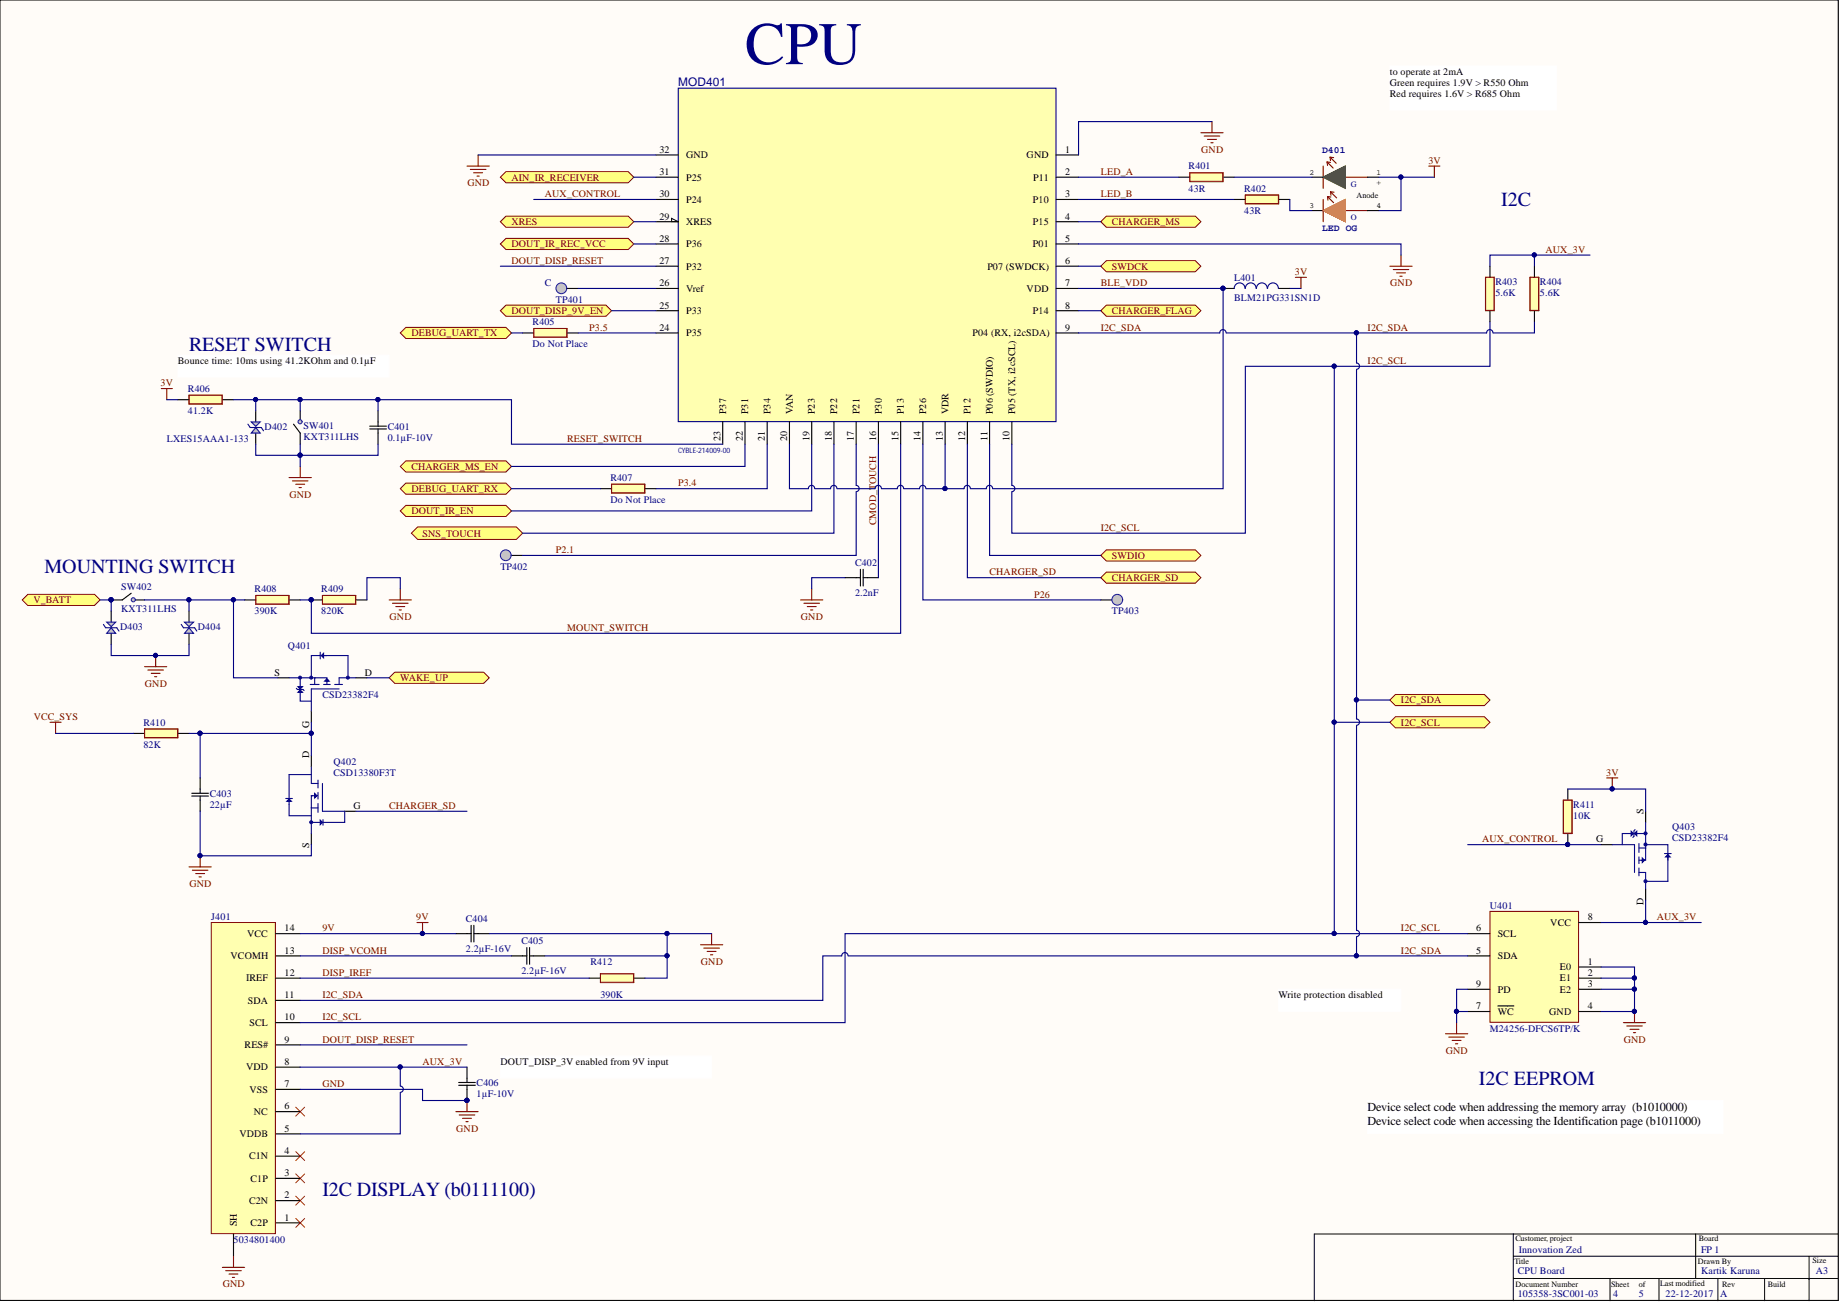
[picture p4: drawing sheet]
<svg xmlns="http://www.w3.org/2000/svg" width="420mm" height="297mm" viewBox="0 0 420 297" stroke-linecap="round" stroke-linejoin="round" font-family="sans-serif">
<defs><g id="words">
<text font-size="13.8" fill="#000080" x="170" y="14.6">CPU</text>
<g font-size="4.6" fill="#000080">
<text x="342.5" y="47">I2C</text>
<text x="43.1" y="80">RESET SWITCH</text>
<text x="10.1" y="130.8">MOUNTING SWITCH</text>
<text x="337.4" y="247.5">I2C EEPROM</text>
<text x="73.6" y="272.9">I2C DISPLAY (b0111100)</text>
</g>
<g font-size="2.8">
<text x="312" y="253.5">Device select code when addressing the memory array (b1010000)</text>
<text x="312" y="256.6">Device select code when accessing the Identification page (b1011000)</text>
</g>
<text font-size="2.7" fill="#000080" x="154.7" y="19.5">MOD401</text>
<g font-size="2.3">
<text x="317.1" y="17.1">t</text>
<text x="317.8" y="17.1">o operate at 2mA</text>
<text x="317.1" y="19.6">Green requires 1.9V &gt; R550 Ohm</text>
<text x="317.1" y="22.2">Red requires 1.6V &gt; R685 Ohm</text>
<text x="150.4" y="34.9">32</text>
<text x="243" y="34.9">1</text>
<text x="150.4" y="39.9">31</text>
<text x="156.5" y="36.1">GND</text>
<text x="156.5" y="41.2">P25</text>
<text x="234.2" y="36.1">GND</text>
<text x="235.8" y="41.2">P11</text>
<text x="243" y="39.9">2</text>
<text x="150.4" y="45">30</text>
<text x="156.5" y="46.3">P24</text>
<text x="235.7" y="46.3">P10</text>
<text x="243" y="45">3</text>
<text x="150.4" y="50.1">29</text>
<text x="156.5" y="51.4">XRES</text>
<text x="235.7" y="51.4">P15</text>
<text x="243" y="50.1">4</text>
<text x="150.4" y="55.2">28</text>
<text x="156.5" y="56.4">P36</text>
<text x="235.7" y="56.4">P01</text>
<text x="243" y="55.2">5</text>
<text x="150.4" y="65.3">26</text>
<text x="150.4" y="60.2">27</text>
<text x="156.5" y="61.5">P32</text>
<text x="225.3" y="61.5">P07 (SWDCK)</text>
<text x="243" y="65.3">7</text>
<text x="243" y="60.2">6</text>
<text x="150.4" y="70.4">25</text>
<text x="156.5" y="66.6">Vref</text>
<text x="156.5" y="71.7">P33</text>
<text x="234.2" y="66.6">VDD</text>
<text x="235.7" y="71.7">P14</text>
<text x="243" y="70.4">8</text>
<text x="150.4" y="75.5">24</text>
<text x="156.5" y="76.7">P35</text>
<text x="221.9" y="76.7">P04 (RX, i2cSDA)</text>
<text x="243" y="75.5">9</text>
<text x="40.6" y="83.1">Bounce time: 10ms using 41.2KOhm and 0.1µF</text>
<text x="165.7" y="94.5" transform="rotate(-90 165.7 94.5)">P37</text>
<text x="170.7" y="94.5" transform="rotate(-90 170.7 94.5)">P31</text>
<text x="175.8" y="94.5" transform="rotate(-90 175.8 94.5)">P34</text>
<text x="180.9" y="94.5" transform="rotate(-90 180.9 94.5)">VAN</text>
<text x="185.9" y="94.5" transform="rotate(-90 185.9 94.5)">P23</text>
<text x="191" y="94.5" transform="rotate(-90 191 94.5)">P22</text>
<text x="196.1" y="94.5" transform="rotate(-90 196.1 94.5)">P21</text>
<text x="201.2" y="94.5" transform="rotate(-90 201.2 94.5)">P30</text>
<text x="206.2" y="94.5" transform="rotate(-90 206.2 94.5)">P13</text>
<text x="211.3" y="94.5" transform="rotate(-90 211.3 94.5)">P26</text>
<text x="216.4" y="94.5" transform="rotate(-90 216.4 94.5)">VDR</text>
<text x="221.5" y="94.5" transform="rotate(-90 221.5 94.5)">P12</text>
<text x="226.5" y="94.5" transform="rotate(-90 226.5 94.5)">P06 (SWDIO)</text>
<text x="231.6" y="94.5" transform="rotate(-90 231.6 94.5)">P05 (TX, i2cSCL)</text>
<text x="164.4" y="100.6" transform="rotate(-90 164.4 100.6)">23</text>
<text x="169.5" y="100.6" transform="rotate(-90 169.5 100.6)">22</text>
<text x="174.5" y="100.6" transform="rotate(-90 174.5 100.6)">21</text>
<text x="179.6" y="100.6" transform="rotate(-90 179.6 100.6)">20</text>
<text x="184.7" y="100.6" transform="rotate(-90 184.7 100.6)">19</text>
<text x="189.8" y="100.6" transform="rotate(-90 189.8 100.6)">18</text>
<text x="194.8" y="100.6" transform="rotate(-90 194.8 100.6)">17</text>
<text x="199.9" y="100.6" transform="rotate(-90 199.9 100.6)">16</text>
<text x="205" y="100.6" transform="rotate(-90 205 100.6)">15</text>
<text x="210" y="100.6" transform="rotate(-90 210 100.6)">14</text>
<text x="215.1" y="100.6" transform="rotate(-90 215.1 100.6)">13</text>
<text x="220.2" y="100.6" transform="rotate(-90 220.2 100.6)">12</text>
<text x="225.3" y="100.5" transform="rotate(-90 225.3 100.5)">11</text>
<text x="230.3" y="100.6" transform="rotate(-90 230.3 100.6)">10</text>
<text x="62.7" y="154.1">S</text>
<text x="83.2" y="154.1">D</text>
<text x="70.5" y="166" transform="rotate(-90 70.5 166)">G</text>
<text x="70.5" y="172.9" transform="rotate(-90 70.5 172.9)">D</text>
<text x="80.7" y="184.6">G</text>
<text x="374.9" y="185.6" transform="rotate(-90 374.9 185.6)">S</text>
<text x="70.5" y="193.5" transform="rotate(-90 70.5 193.5)">S</text>
<text x="364.2" y="192.2">G</text>
<text x="362.3" y="210">8</text>
<text x="374.9" y="206.6" transform="rotate(-90 374.9 206.6)">D</text>
<text x="56.4" y="213.8">VCC</text>
<text x="64.9" y="212.5">14</text>
<text x="336.8" y="212.5">6</text>
<text x="341.7" y="213.8">SCL</text>
<text x="353.7" y="211.2">VCC</text>
<text x="52.6" y="218.8">VCOMH</text>
<text x="64.9" y="217.6">13</text>
<text x="336.8" y="217.6">5</text>
<text x="341.7" y="218.8">SDA</text>
<text x="355.9" y="221.4">E0</text>
<text x="362.3" y="220.1">1</text>
<text x="56.1" y="223.9">IREF</text>
<text x="64.9" y="227.7">11</text>
<text x="64.9" y="222.6">12</text>
<text x="291.7" y="227.7">Write protection disabled</text>
<text x="336.8" y="225.2">9</text>
<text x="341.7" y="226.5">PD</text>
<text x="355.9" y="223.9">E1</text>
<text x="355.9" y="226.5">E2</text>
<text x="362.3" y="222.6">2</text>
<text x="362.3" y="225.2">3</text>
<text x="56.6" y="229">SDA</text>
<text x="64.9" y="232.8">10</text>
<text x="336.8" y="230.3">7</text>
<text x="341.7" y="231.5">WC</text>
<text x="353.5" y="231.5">GND</text>
<text x="362.3" y="230.3">4</text>
<text x="55.8" y="239.1">RES#</text>
<text x="56.9" y="234.1">SCL</text>
<text x="64.9" y="237.9">9</text>
<text x="56.1" y="244.2">VDD</text>
<text x="64.9" y="243">8</text>
<text x="114.2" y="243">DOUT_DISP_3V enabled from 9V input</text>
<text x="56.9" y="249.3">VSS</text>
<text x="64.9" y="248">7</text>
<text x="57.9" y="254.4">NC</text>
<text x="64.9" y="253.1">6</text>
<text x="54.6" y="259.4">VDDB</text>
<text x="64.9" y="263.3">4</text>
<text x="64.9" y="258.2">5</text>
<text x="56.8" y="264.5">C1N</text>
<text x="57.2" y="269.6">C1P</text>
<text x="64.9" y="268.3">3</text>
<text x="56.8" y="274.7">C2N</text>
<text x="64.9" y="273.4">2</text>
<text x="54" y="279.7" transform="rotate(-90 54 279.7)">SH</text>
<text x="57.2" y="279.7">C2P</text>
<text x="64.9" y="278.5">1</text>
</g>
<g font-size="2.3" fill="#800000">
<text x="274.1" y="34.9">GND</text>
<text x="116.7" y="41.2">AIN_IR_RECEIVER</text>
<text x="251.1" y="39.9">LED_A</text>
<text x="325.9" y="37.4">3V</text>
<text x="106.6" y="42.5">GND</text>
<text x="124.3" y="45">AUX_CONTROL</text>
<text x="251.1" y="45">LED_B</text>
<text x="116.7" y="51.4">XRES</text>
<text x="253.7" y="51.4">CHARGER_MS</text>
<text x="116.7" y="56.4">DOUT_IR_REC_VCC</text>
<text x="352.6" y="57.7">AUX_3V</text>
<text x="116.7" y="60.2">DOUT_DISP_RESET</text>
<text x="251.1" y="65.3">BLE_VDD</text>
<text x="253.7" y="61.5">SWDCK</text>
<text x="295.5" y="62.8">3V</text>
<text x="317.2" y="65.3">GND</text>
<text x="116.7" y="71.7">DOUT_DISP_9V_EN</text>
<text x="253.7" y="71.7">CHARGER_FLAG</text>
<text x="93.9" y="76.7">DEBUG_UART_TX</text>
<text x="134.4" y="75.5">P3.5</text>
<text x="251.1" y="75.5">I2C_SDA</text>
<text x="312" y="75.5">I2C_SDA</text>
<text x="312" y="83.1">I2C_SCL</text>
<text x="36.6" y="88.1">3V</text>
<text x="129.4" y="100.8">RESET_SWITCH</text>
<text x="93.9" y="107.2">CHARGER_MS_EN</text>
<text x="66" y="113.5">GND</text>
<text x="93.9" y="112.3">DEBUG_UART_RX</text>
<text x="154.7" y="111">P3.4</text>
<text x="93.9" y="117.3">DOUT_IR_EN</text>
<text x="199.9" y="119.9" transform="rotate(-90 199.9 119.9)">CMOD_TOUCH</text>
<text x="96.4" y="122.4">SNS_TOUCH</text>
<text x="251.1" y="121.1">I2C_SCL</text>
<text x="126.8" y="126.2">P2.1</text>
<text x="225.8" y="131.3">CHARGER_SD</text>
<text x="253.7" y="127.5">SWDIO</text>
<text x="7.6" y="137.6">V_BATT</text>
<text x="235.9" y="136.4">P26</text>
<text x="253.7" y="132.6">CHARGER_SD</text>
<text x="88.9" y="141.4">GND</text>
<text x="129.4" y="144">MOUNT_SWITCH</text>
<text x="182.7" y="141.4">GND</text>
<text x="91.3" y="155.4">WAKE_UP</text>
<text x="33.1" y="156.7">GND</text>
<text x="319.6" y="160.5">I2C_SDA</text>
<text x="7.7" y="164.3">VCC_SYS</text>
<text x="319.6" y="165.5">I2C_SCL</text>
<text x="366.5" y="177">3V</text>
<text x="88.8" y="184.6">CHARGER_SD</text>
<text x="338.2" y="192.2">AUX_CONTROL</text>
<text x="43.2" y="202.3">GND</text>
<text x="95" y="210">9V</text>
<text x="378" y="210">AUX_3V</text>
<text x="73.6" y="212.5">9V</text>
<text x="319.6" y="212.5">I2C_SCL</text>
<text x="73.6" y="217.6">DISP_VCOMH</text>
<text x="159.9" y="220.1">GND</text>
<text x="319.6" y="217.6">I2C_SDA</text>
<text x="73.6" y="222.6">DISP_IREF</text>
<text x="73.6" y="227.7">I2C_SDA</text>
<text x="73.6" y="232.8">I2C_SCL</text>
<text x="73.6" y="237.9">DOUT_DISP_RESET</text>
<text x="370.5" y="237.9">GND</text>
<text x="96.4" y="243">AUX_3V</text>
<text x="329.9" y="240.4">GND</text>
<text x="73.6" y="248">GND</text>
<text x="104.1" y="258.2">GND</text>
<text x="50.8" y="293.7">GND</text>
</g>
<g font-size="2.3" fill="#000080">
<text x="271.2" y="38.7">R401</text>
<text x="271.2" y="43.7">43R</text>
<text x="283.9" y="43.7">R402</text>
<text x="283.9" y="48.8">43R</text>
<text x="124.3" y="65.3">C</text>
<text x="281.6" y="64">L401</text>
<text x="341.2" y="65.1">R403</text>
<text x="351.3" y="65.1">R404</text>
<text x="126.8" y="69.1">TP401</text>
<text x="281.6" y="68.6">BLM21PG331SN1D</text>
<text x="341.2" y="67.6">5.6K</text>
<text x="351.3" y="67.6">5.6K</text>
<text x="121.5" y="74.2">R405</text>
<text x="121.5" y="79.3">Do Not Place</text>
<text x="42.9" y="89.4">R406</text>
<text x="42.9" y="94.5">41.2K</text>
<text x="38.1" y="100.8">LXES15AAA1-133</text>
<text x="60.4" y="98">D402</text>
<text x="69.3" y="97.8">SW401</text>
<text x="69.3" y="100.3">KXT311LHS</text>
<text x="88.4" y="98">C401</text>
<text x="88.4" y="100.6">0.1µF-10V</text>
<text x="139.3" y="109.7">R407</text>
<text x="139.3" y="114.8">Do Not Place</text>
<text x="114.2" y="130">TP402</text>
<text x="195.1" y="129.2">C402</text>
<text x="27.7" y="134.6">SW402</text>
<text x="58.1" y="135.1">R408</text>
<text x="73.3" y="135.1">R409</text>
<text x="195.1" y="136">2.2nF</text>
<text x="27.4" y="143.7">D403</text>
<text x="27.7" y="139.7">KXT311LHS</text>
<text x="45.2" y="143.7">D404</text>
<text x="58.1" y="140.2">390K</text>
<text x="73.3" y="140.2">820K</text>
<text x="253.7" y="140.2">TP403</text>
<text x="65.7" y="148">Q401</text>
<text x="73.6" y="159.2">CSD23382F4</text>
<text x="32.7" y="165.5">R410</text>
<text x="32.7" y="170.6">82K</text>
<text x="76.1" y="174.4">Q402</text>
<text x="76.1" y="177">CSD13380F3T</text>
<text x="47.9" y="181.8">C403</text>
<text x="47.9" y="184.3">22µF</text>
<text x="359" y="184.3">R411</text>
<text x="359" y="186.9">10K</text>
<text x="381.5" y="189.4">Q403</text>
<text x="381.5" y="191.9">CSD23382F4</text>
<text x="48.2" y="210">J401</text>
<text x="339.9" y="207.4">U401</text>
<text x="106.3" y="210.4">C404</text>
<text x="119" y="215.5">C405</text>
<text x="106.3" y="217.2">2.2µF-16V</text>
<text x="134.7" y="220.1">R412</text>
<text x="119" y="222.3">2.2µF-16V</text>
<text x="137" y="227.7">390K</text>
<text x="339.9" y="235.3">M24256-DFCS6TP/K</text>
<text x="108.7" y="247.8">C406</text>
<text x="108.7" y="250.3">1µF-10V</text>
<text x="53.3" y="283.6">5034801400</text>
<text x="346.5" y="285.8">Innovation Zed</text>
<text x="388.1" y="285.8">FP 1</text>
<text x="346.3" y="290.7">CPU Board</text>
<text x="388.1" y="290.7">Kartik Karuna</text>
<text x="414.3" y="290.7">A3</text>
<text x="346.3" y="296">105358-3SC001-03</text>
<text x="368.1" y="296">4</text>
<text x="373.9" y="296">5</text>
<text x="380" y="296">22-12-2017</text>
<text x="392.4" y="296">A</text>
</g>
<g font-size="2.2" fill="#000080">
<text x="301.6" y="34.9">D401</text>
<text x="301.6" y="52.7">LED OG</text>
</g>
<g font-size="1.9" fill="#000080">
<text x="308.2" y="42.6">G</text>
<text x="308.2" y="50.2">O</text>
</g>
<g font-size="1.9">
<text x="309.5" y="45.1">Anode</text>
<text x="314.1" y="42.3">+</text>
<text x="345.8" y="283.1">Customer, project</text>
<text x="387.6" y="283.1">Board</text>
<text x="345.5" y="288.5">Title</text>
<text x="345.8" y="293.5">Document Number</text>
<text x="367.6" y="293.5">Sheet</text>
<text x="373.9" y="293.5">of</text>
<text x="378.7" y="293.3">Last modified</text>
<text x="387.4" y="288.5">Drawn By</text>
<text x="392.9" y="293.5">Rev</text>
<text x="403.3" y="293.5">Build</text>
<text x="413.5" y="288.2">Size</text>
</g>
<g font-size="1.8">
<text x="298.7" y="39.9">2</text>
<text x="314.1" y="39.9">1</text>
<text x="298.7" y="47.5">3</text>
<text x="314.1" y="47.5">4</text>
</g>
<text font-size="1.7" fill="#000080" x="154.7" y="103.5">CYBLE-214009-00</text>
</g></defs>
<path d="M0 0h419.4v296.7h-419.4z" fill="#fffcf8" stroke="#000" stroke-width=".23"/>
<path d="M345.3 291.7h74M345.3 281.5v15.3M345.3 286.6h74M367.3 291.7v5.1M378.5 291.7v5.1M386.9 281.5v10.2M391.9 291.7v5.1M402.6 291.7v5.1M412.8 286.6v10.2M419.3 281.5h-119.4v15.3" fill="none" stroke="#000" stroke-width=".23"/>
<g fill="none" stroke="#800000" stroke-width=".25">
<path d="M106.5 37.9h5.1M107.3 38.7h3.6M108.1 39.4h2M109.1 35.4v2.5M274 30.3h5.1M274.7 31h3.6M275.5 31.8h2M276.3 32.6h.5M276.5 27.7v2.6M108.8 40.2h.5M182.7 136.9h5M183.4 137.6h3.6"/>
<path d="M184.2 138.4h2M184.9 139.2h.5M185.2 134.3v2.6"/>
</g>
<path d="M279.1 65.8h2.5M291.7 65.8h2.6M192.8 131.8h3.5M196.3 129.9v3.8M196.9 131.8h3.5M196.9 129.9v3.8" fill="none" stroke="#000" stroke-width=".25"/>
<circle cx="279" cy="65.8" r=".47" fill="#000080" stroke="#000080" stroke-width=".23"/>
<path d="M284.1 65.8a1.23 1.23 0 0 0-1.3-1.3 1.23 1.23 0 0 0-1.2 1.3M286.6 65.8a1.23 1.23 0 0 0-1.2-1.3 1.23 1.23 0 0 0-1.3 1.3M289.1 65.8a1.23 1.23 0 0 0-1.2-1.3 1.23 1.23 0 0 0-1.2 1.3M291.7 65.8a1.23 1.23 0 0 0-1.3-1.3 1.23 1.23 0 0 0-1.2 1.3" fill="none" stroke="#0c0087" stroke-width=".25"/>
<path d="M154.7 20.1h86.2v76.1h-86.2z" fill="#ffffb0" stroke="#000080" stroke-width=".25"/>
<g fill="none" stroke="#000" stroke-width=".25">
<path d="M149.7 35.4h5M241 35.4h5.1M149.7 50.6h5M149.7 40.4h5M149.7 45.5h5M149.7 55.7h5M241 50.6h5.1M241 40.4h5.1M241 45.5h5.1M241 55.7h5.1M149.7 65.8h5M149.7 60.7h5"/>
<path d="M149.7 70.9h5M149.7 76h5M241 65.8h5.1M241 60.7h5.1M241 70.9h5.1M241 76h5.1M67 96.8l1.5 2v2.5M68.5 93.7v2.6M164.9 96.3v5M170 96.3v5M175 96.3v5M180.1 96.3v5"/>
<path d="M185.2 96.3v5M190.3 96.3v5M195.3 96.3v5M200.4 96.3v5M205.5 96.3v5M210.6 96.3v5M215.6 96.3v5M220.7 96.3v5M225.8 96.3v5M230.9 96.3v5"/>
</g>
<path d="M153.2 49.8l1.5 .8h-1.5z" fill="none" stroke="#000" stroke-width=".23"/>
<circle cx="68.5" cy="96.2" r=".47" fill="#c0c0c0" stroke="#00f" stroke-width=".23"/>
<path d="M338.9 63.3h2v7.5h-2z" fill="#ffffb0" stroke="#800000" stroke-width=".23"/>
<path d="M339.9 60.7v2.6M339.9 70.9v2.5" fill="none" stroke="#000" stroke-width=".25"/>
<path d="M338.9 63.3h2.1v7.6h-2.1z" fill="none" stroke="#7d3b00" stroke-width=".25"/>
<path d="M349.1 63.3h1.9v7.5h-1.9z" fill="#ffffb0" stroke="#800000" stroke-width=".23"/>
<path d="M350.1 60.7v2.6M350.1 70.9v2.5M104 213h3.5M107.5 211.1v3.8M108.1 213h3.5M108.1 211.1v3.8M116.7 218.1h3.5M120.2 216.2v3.8M120.8 218.1h3.5M120.8 216.2v3.8" fill="none" stroke="#000" stroke-width=".25"/>
<path d="M349.1 63.3h2v7.6h-2z" fill="none" stroke="#7d3b00" stroke-width=".25"/>
<path d="M137 222.1h7.5v2h-7.5z" fill="#ffffb0" stroke="#800000" stroke-width=".23"/>
<path d="M134.5 223.2h2.5M144.6 223.2h2.5M104.6 247.6h3.9M104.6 247h3.9M106.5 243.5v3.5M106.5 247.6v3.5" fill="none" stroke="#000" stroke-width=".25"/>
<path d="M137 222.1h7.6v2.1h-7.6z" fill="none" stroke="#7d3b00" stroke-width=".25"/>
<path d="M95.1 210.5h2.6M96.4 210.5v2.5M370.4 233.3h5.1M371.1 234.1h3.6M371.9 234.8h2M372.7 235.6h.5M372.9 230.8v2.5M104 253.6h5.1M104.8 254.4h3.5M105.5 255.1h2.1M106.3 255.9h.5M106.5 251.1v2.5" fill="none" stroke="#800000" stroke-width=".25"/>
<g fill="#000080" stroke="#000080" stroke-width=".23">
<circle cx="96.4" cy="213" r=".47"/>
<circle cx="106.5" cy="251" r=".47"/>
<circle cx="372.9" cy="230.7" r=".47"/>
</g>
<path d="M67.5 252.6l2 2M69.5 252.6l-2 2M67.5 262.7l2 2.1M67.5 267.8l2 2.1M67.5 272.9l2 2M67.5 278l2 2M69.5 262.7l-2 2.1M69.5 267.8l-2 2.1M69.5 272.9l-2 2M69.5 278l-2 2" fill="none" stroke="#f00" stroke-width=".23"/>
<path d="M48.2 210.5h14.6v70.9h-14.6z" fill="#ffffb0" stroke="#800000" stroke-width=".23"/>
<g fill="none" stroke="#000" stroke-width=".25">
<path d="M62.9 218.1h5.6M62.9 213h5.6M62.9 238.4h5.6M62.9 233.3h5.6M62.9 228.2h5.6M62.9 223.2h5.6M62.9 258.7h5.6M62.9 253.6h5.6M62.9 248.5h5.6M62.9 243.5h5.6M62.9 279h5.6M62.9 273.9h5.6"/>
<path d="M62.9 268.8h5.6M62.9 263.8h5.6M53.3 281.5v5.1"/>
</g>
<path d="M43.1 90.2h7.6v1.9h-7.6z" fill="#ffffb0" stroke="#800000" stroke-width=".23"/>
<path d="M40.6 91.2h2.5M50.7 91.2h2.6M84.4 97.9h3.8M84.4 97.2h3.8M86.3 93.7v3.5M86.3 97.9v3.4" fill="none" stroke="#000" stroke-width=".25"/>
<path d="M43.1 90.2h7.6v2h-7.6z" fill="none" stroke="#7d3b00" stroke-width=".25"/>
<path d="M66 109h5M66.7 109.7h3.6M67.5 110.5h2M68.2 111.2h.5M68.5 106.4v2.6M88.8 136.9h5.1M89.6 137.6h3.5M90.3 138.4h2M91.1 139.2h.5M91.3 134.3v2.6" fill="none" stroke="#800000" stroke-width=".25"/>
<g fill="#ffff80" stroke="#800000" stroke-width=".23">
<path d="M252.4 69.6h20.3l1.3 1.3-1.3 1.3h-20.3l-1.2-1.3z" fill-rule="evenodd"/>
<path d="M252.4 49.3h20.3l1.3 1.3-1.3 1.3h-20.3l-1.2-1.3z" fill-rule="evenodd"/>
<path d="M92.6 105.1h22.8l1.3 1.3-1.3 1.3h-22.8l-1.3-1.3z" fill-rule="evenodd"/>
<path d="M115.4 69.6h22.9l1.2 1.3-1.2 1.3h-22.9l-1.2-1.3z" fill-rule="evenodd"/>
<path d="M115.4 49.3h27.9l1.3 1.3-1.3 1.3h-27.9l-1.2-1.3z" fill-rule="evenodd"/>
<path d="M252.4 59.5h20.3l1.3 1.2-1.3 1.3h-20.3l-1.2-1.3z" fill-rule="evenodd"/>
<path d="M252.4 125.4h20.3l1.3 1.3-1.3 1.3h-20.3l-1.2-1.3z" fill-rule="evenodd"/>
<path d="M115.4 54.4h27.9l1.3 1.3-1.3 1.2h-27.9l-1.2-1.2z" fill-rule="evenodd"/>
<path d="M115.4 39.2h27.9l1.3 1.2-1.3 1.3h-27.9l-1.2-1.3z" fill-rule="evenodd"/>
<path d="M92.6 110.2h22.8l1.3 1.3-1.3 1.3h-22.8l-1.3-1.3z" fill-rule="evenodd"/>
<path d="M92.6 74.7h22.8l1.3 1.3-1.3 1.2h-22.8l-1.3-1.2z" fill-rule="evenodd"/>
</g>
<path d="M159.8 215.5h5.1M160.6 216.3h3.5M161.3 217.1h2.1M162.1 217.8h.5M162.4 213v2.5" fill="none" stroke="#800000" stroke-width=".25"/>
<path d="M251.2 136.9h2.5" fill="none" stroke="#000" stroke-width=".25"/>
<circle cx="254.9" cy="136.8" r="1.23" fill="#c0c0c0" stroke="#00f" stroke-width=".23"/>
<path d="M29.9 135.3l-2 1.6h-2.5M30.4 136.9h2.6" fill="none" stroke="#000" stroke-width=".25"/>
<circle cx="25.3" cy="136.8" r=".47" fill="#000080" stroke="#000080" stroke-width=".23"/>
<circle cx="30.4" cy="136.8" r=".47" fill="#c0c0c0" stroke="#00f" stroke-width=".23"/>
<circle cx="25.3" cy="136.8" r=".47" fill="#000080" stroke="#000080" stroke-width=".23"/>
<path d="M90.1 153.4h20.3l1.2 1.2-1.2 1.3h-20.3l-1.3-1.3z" fill-rule="evenodd" fill="#ffff80" stroke="#800000" stroke-width=".23"/>
<path d="M40.6 81h48.1v5h-48.1z" fill="#fff" stroke="#fff" stroke-width=".23"/>
<g fill="#ffff80" stroke="#800000" stroke-width=".23">
<path d="M318.4 158.4h20.3l1.2 1.3-1.2 1.3h-20.3l-1.3-1.3z" fill-rule="evenodd"/>
<path d="M318.4 163.5h20.3l1.2 1.3-1.2 1.3h-20.3l-1.3-1.3z" fill-rule="evenodd"/>
</g>
<g fill="#fff" stroke="#fff" stroke-width=".23">
<path d="M114.2 240.9h48.1v5h-48.1z"/>
<path d="M291.7 225.7h27.9v5h-27.9z"/>
</g>
<g fill="none" stroke="#800000" stroke-width=".25">
<path d="M301.9 37.9v5.1M302.8 37l1.4 1.3M302.8 37l.8 .1M302.8 37l.1 .7M303.5 35.9l1.4 1.4M303.5 35.9l.8 .1M303.5 35.9l.1 .7M301.9 40.4l5.1-2.5v5.1zM301.9 48l5.1-2.5v5.1zM301.9 40.4h10.1M301.9 48h10.1M301.9 45.5v5.1"/>
<path d="M302.9 44.8l1.4 1.4M302.9 44.8l.8 .1M302.9 44.8l.1 .9M303.6 43.8l1.4 1.4M303.6 43.8l.8 .1M303.6 43.8l.1 .7"/>
</g>
<path d="M299.4 40.4h2.5M299.4 48h2.5M312 40.4h2.6" fill="none" stroke="#000" stroke-width=".25"/>
<path d="M301.9 40.4l5.1-2.5v5.1z" fill="#00bf00"/>
<path d="M301.9 40.4l5.1-2.5v5.1z" fill="none" stroke="#00bf00" stroke-width=".25"/>
<path d="M301.9 48l5.1-2.5v5.1z" fill="#fd8300"/>
<path d="M301.9 48l5.1-2.5v5.1z" fill="none" stroke="#fd8300" stroke-width=".25"/>
<path d="M312 48h2.6" fill="none" stroke="#000" stroke-width=".25"/>
<path d="M326 37.9h2.5M327.3 37.9v2.5" fill="none" stroke="#800000" stroke-width=".25"/>
<path d="M284.1 44.5h7.6v1.9h-7.6z" fill="#ffffb0" stroke="#800000" stroke-width=".23"/>
<path d="M281.6 45.5h2.5M291.7 45.5h2.6" fill="none" stroke="#000" stroke-width=".25"/>
<path d="M284.1 44.5h7.6v2h-7.6z" fill="none" stroke="#7d3b00" stroke-width=".25"/>
<path d="M271.4 39.4h7.6v2h-7.6z" fill="#ffffb0" stroke="#800000" stroke-width=".23"/>
<path d="M268.9 40.4h2.5M279.1 40.4h2.5" fill="none" stroke="#000" stroke-width=".25"/>
<path d="M271.4 39.4h7.7v2h-7.7z" fill="none" stroke="#7d3b00" stroke-width=".25"/>
<path d="M317.1 15.1h38v10h-38z" fill="#fff" stroke="#fff" stroke-width=".23"/>
<path d="M73.6 135.9h7.5v1.9h-7.5z" fill="#ffffb0" stroke="#800000" stroke-width=".23"/>
<path d="M71 136.9h2.6M81.2 136.9h2.5M45.7 177.5v3.5M43.8 181.6h3.8M43.8 181h3.8M45.7 181.6v3.5" fill="none" stroke="#000" stroke-width=".25"/>
<g fill="#000080" stroke="#000080" stroke-width=".23">
<circle cx="71" cy="136.8" r=".47"/>
<circle cx="45.6" cy="195.2" r=".47"/>
</g>
<path d="M73.6 135.9h7.6v2h-7.6z" fill="none" stroke="#7d3b00" stroke-width=".25"/>
<path d="M43.1 197.8h5.1M43.9 198.5h3.5M44.6 199.3h2.1M45.7 195.2v2.6M45.4 200.1h.5" fill="none" stroke="#800000" stroke-width=".25"/>
<path d="M58.3 135.9h7.6v1.9h-7.6z" fill="#ffffb0" stroke="#800000" stroke-width=".23"/>
<path d="M55.8 136.9h2.5M66 136.9h2.5" fill="none" stroke="#000" stroke-width=".25"/>
<path d="M58.3 135.9h7.7v2h-7.7z" fill="none" stroke="#7d3b00" stroke-width=".25"/>
<path d="M33 166.3h7.5v2h-7.5z" fill="#ffffb0" stroke="#800000" stroke-width=".23"/>
<path d="M30.4 167.3h2.6M40.6 167.3h2.5" fill="none" stroke="#000" stroke-width=".25"/>
<path d="M33 166.3h7.6v2h-7.6z" fill="none" stroke="#7d3b00" stroke-width=".25"/>
<path d="M95.3 120.2h22.5l1.4 1.4-1.4 1.5h-22.5l-1.4-1.5z" fill-rule="evenodd" fill="#ffff80" stroke="#800000" stroke-width=".23"/>
<path d="M121.8 74.9h7.5v2h-7.5z" fill="#ffffb0" stroke="#800000" stroke-width=".23"/>
<path d="M119.2 76h2.6M129.4 76h2.5" fill="none" stroke="#000" stroke-width=".25"/>
<path d="M121.8 74.9h7.6v2.1h-7.6z" fill="none" stroke="#7d3b00" stroke-width=".25"/>
<path d="M139.5 110.5h7.6v1.9h-7.6z" fill="#ffffb0" stroke="#800000" stroke-width=".23"/>
<path d="M58.3 93.7v2.6M58.3 98.8v2.5M137 111.5h2.5M147.1 111.5h2.6" fill="none" stroke="#000" stroke-width=".25"/>
<path d="M139.5 110.5h7.6v2h-7.6z" fill="none" stroke="#7d3b00" stroke-width=".25"/>
<path d="M58.3 97.5l1.1 1.3h-2.1z" fill="#c0c0c0"/>
<path d="M58.3 97.5l1.1 1.3h-2.1z" fill="none" stroke="#00f" stroke-width=".25"/>
<path d="M57.3 96.3h2.1l-1.1 1z" fill="#c0c0c0"/>
<path d="M57.3 96.3h2.1l-1.1 1z" fill="none" stroke="#00f" stroke-width=".25"/>
<path d="M56.6 96.8l.5 .7h2.5l.5 .8" fill="none" stroke="#11037f" stroke-width=".25"/>
<path d="M43.1 139.4v2.5M43.1 144.5v2.5" fill="none" stroke="#000" stroke-width=".25"/>
<path d="M43.1 143.2l1 1.3h-2z" fill="#c0c0c0"/>
<path d="M43.1 143.2l1 1.3h-2z" fill="none" stroke="#00f" stroke-width=".25"/>
<path d="M42.1 141.9h2l-1 1.1z" fill="#c0c0c0"/>
<path d="M42.1 141.9h2l-1 1.1z" fill="none" stroke="#00f" stroke-width=".25"/>
<g fill="none" stroke="#11037f" stroke-width=".25">
<path d="M41.4 142.5l.5 .7h2.5l.5 .8M66 154.6h5.9M67.6 157l.3 .3h1.2l.3 .3M68.2 156.9h.5M68.3 157.8h.4M68.5 157.4l-.5 .5h1l-.5-.5v.5M68.5 156.7v.5l-.5-.5h1l-.5 .5M68.5 154.6v5.4h2.5M70.8 156.2h2M71.8 156.2v-1.6h2.8v.3l-.5 .5h1l-.5-.5v1.3M73.1 149.6h-2.1v5M73.1 148.8v1.5"/>
<path d="M73.3 149.6l.5 .5v-1.1l-.5 .6h1.3M73.6 149.4v.4M73.8 156.2h1.5M74.1 149.6h5.3v5M74.4 155.1h.4M76.4 156.2h1.7M77.4 157.2h-6.4v5M81.2 154.6h-3.8v1.6M71 174.9v3.8h1.6M71 176.7h-5v5.3M72.6 178v1.8M73.6 178.7v6.4h5v2.5h-7.6"/>
<path d="M65.2 182.2h1.5M65.7 182.7h.4M66 182.3l-.5 .5h1l-.5-.5v3.8h5M71 181.5h1.3l-.5 .5v-1l.5 .5M71 184.2v6M71.3 181.5h-.3v2.8h1.6M71.9 181.4v.4M72.6 180.8v1.5M72.6 183.3v2M73.1 187.6h.5l-.5 .5v-1l.5 .5M73.3 187.4v.5M73.7 187v1.3"/>
<path d="M367.8 192.7h5.1v6.3M372.2 190.2h.5l-.5 .5v-1l.5 .5M372.3 190v.4M372.9 190.2l.5 .5v-1l-.5 .5h.5M373 189.3l-.2 .2v1.3l-.3 .3M373.2 189.9v.4M373.9 193.5h1.6v2.8h-.3l-.5-.6v1.1l.5-.5h-1.3M373.9 192.4v2.1M373.9 195.5v1.5M373.9 198v1.8M373.9 199h1.6v3.9M375 196.1v.4"/>
<path d="M375.5 190.2h-5.4v2.5M375.5 192.7h5v2M375.5 187.6v6M379.8 194.7h1.5M380.3 195.2h.4M380.5 195l-.5 .5h1l-.5-.5v1.3M380.5 195.7v5.4h-5"/>
</g>
<path d="M33 152.1h5.1M33.7 152.9h3.6M34.5 153.6h2M35.3 154.4h.5M35.5 149.6v2.5" fill="none" stroke="#800000" stroke-width=".25"/>
<circle cx="35.5" cy="149.5" r=".47" fill="#000080" stroke="#000080" stroke-width=".23"/>
<path d="M63.4 154.6h2.6M81.2 154.6h2.5M71 162.2v2.6M71 172.4v2.5M71 190.2v2.5M78.6 185.1h2.6M365.3 192.7h2.5M375.5 185.1v2.5M375.5 202.9v2.5" fill="none" stroke="#000" stroke-width=".25"/>
<g fill="#11037f" stroke="#11037f" stroke-width=".23">
<circle cx="68.5" cy="154.6" r=".34"/>
<circle cx="71" cy="154.6" r=".34"/>
<circle cx="79.4" cy="154.6" r=".34"/>
<circle cx="71" cy="187.6" r=".34"/>
<circle cx="375.4" cy="190.1" r=".34"/>
<circle cx="375.4" cy="192.7" r=".34"/>
<circle cx="375.4" cy="201" r=".34"/>
</g>
<path d="M92.6 115.3h22.8l1.3 1.3-1.3 1.2h-22.8l-1.3-1.2z" fill-rule="evenodd" fill="#ffff80" stroke="#800000" stroke-width=".23"/>
<path d="M356.7 182.5h1.9v7.6h-1.9z" fill="#ffffb0" stroke="#800000" stroke-width=".23"/>
<path d="M357.7 180v2.5M357.7 190.2v2.5" fill="none" stroke="#000" stroke-width=".25"/>
<circle cx="357.7" cy="192.7" r=".47" fill="#000080" stroke="#000080" stroke-width=".23"/>
<path d="M356.7 182.5h2v7.7h-2z" fill="none" stroke="#7d3b00" stroke-width=".25"/>
<path d="M252.4 130.5h20.3l1.3 1.3-1.3 1.3h-20.3l-1.2-1.3z" fill-rule="evenodd" fill="#ffff80" stroke="#800000" stroke-width=".23"/>
<path d="M295.5 63.3h2.6M296.8 63.3v2.5M36.8 88.6h2.5M38.1 88.6v2.6M366.6 177.5h2.5M367.8 177.5v2.5" fill="none" stroke="#800000" stroke-width=".25"/>
<circle cx="367.8" cy="180" r=".47" fill="#000080" stroke="#000080" stroke-width=".23"/>
<path d="M129.4 65.8h2.5" fill="none" stroke="#000" stroke-width=".25"/>
<circle cx="128.1" cy="65.8" r="1.23" fill="#c0c0c0" stroke="#00f" stroke-width=".23"/>
<path d="M6.3 135.6h15.3l1.2 1.3-1.2 1.2h-15.3l-1.2-1.2z" fill-rule="evenodd" fill="#ffff80" stroke="#800000" stroke-width=".23"/>
<path d="M11.4 164.8h2.6M12.7 164.8v2.5M50.7 289.1h5.1M51.5 289.9h3.6M52.3 290.7h2M53 291.4h.5M53.3 286.6v2.5" fill="none" stroke="#800000" stroke-width=".25"/>
<path d="M339.9 207.9h20.3v25.3h-20.3z" fill="#ffffb0" stroke="#800000" stroke-width=".23"/>
<path d="M116.7 126.7h2.5M334.9 213h5M334.9 218.1h5M360.2 210.5h5.1M334.9 230.8h5M334.9 225.7h5M341.7 229.5h3.7M360.2 230.8h5.1M360.2 220.6h5.1M360.2 223.2h5.1M360.2 225.7h5.1" fill="none" stroke="#000" stroke-width=".25"/>
<path d="M312 251.1h81.1v7.5h-81.1z" fill="#fff" stroke="#fff" stroke-width=".23"/>
<path d="M319.6 58.2v2.5M317.1 60.7h5.1M317.9 61.5h3.5M318.6 62.3h2.1M319.4 63h.5M329.8 235.8h5.1M330.6 236.6h3.5M331.3 237.4h2M332.1 238.1h.5M332.3 233.3v2.5" fill="none" stroke="#800000" stroke-width=".25"/>
<circle cx="115.4" cy="126.7" r="1.23" fill="#c0c0c0" stroke="#00f" stroke-width=".23"/>
<path d="M25.4 139.4v2.5M25.4 144.5v2.5" fill="none" stroke="#000" stroke-width=".25"/>
<path d="M25.4 143.2l1 1.3h-2z" fill="#c0c0c0"/>
<path d="M25.4 143.2l1 1.3h-2z" fill="none" stroke="#00f" stroke-width=".25"/>
<path d="M24.4 141.9h2l-1 1.1z" fill="#c0c0c0"/>
<path d="M24.4 141.9h2l-1 1.1z" fill="none" stroke="#00f" stroke-width=".25"/>
<path d="M23.6 142.5l.5 .7h2.5l.5 .8" fill="none" stroke="#11037f" stroke-width=".25"/>
<g fill="none" stroke="#000080" stroke-width=".25">
<path d="M109.1 35.4h40.6M276.5 27.7h-30.4v7.7M121.8 45.5h27.9M144.6 50.6h5.1M144.6 40.4h5.1M144.6 55.7h5.1M246.1 55.7h73.5v2.5M246.1 50.6h5.1M246.1 40.4h22.8M246.1 45.5h35.5M281.6 40.4h17.8M294.3 45.5v2.5h5.1"/>
<path d="M314.6 40.4h12.7M319.6 40.4v7.6h-5M350.1 58.2h12.7M114.2 60.7h35.5M116.7 76h2.5M131.9 65.8h17.8M131.9 76h17.8M139.5 70.9h10.2M246.1 65.8h33v45.7h-52.6M246.1 60.7h5.1M246.1 70.9h5.1M279.7 76a.72 .72 0 0 0-.7-.8 .72 .72 0 0 0-.7 .8h-32.2"/>
<path d="M294.3 65.8h2.5M309.5 76v6.8a.72 .72 0 0 1 .7 .7 .72 .72 0 0 1-.7 .8M339.9 60.7v-2.5h10.2v2.5M339.9 73.4v10.2h-55.8v38h-53.2v-9.3M340.6 76a.72 .72 0 0 0-.7-.8 .72 .72 0 0 0-.7 .8h-59.4M350.1 73.4v2.6h-9.4M38.1 91.2h2.5M53.3 91.2h15.2v2.5M58.3 91.2v2.5M68.5 91.2h17.8v2.5M86.3 91.2h30.4v10.1h48.2M304.4 83.6v129.4h-111.6v20.3h-124.3"/>
<path d="M309.5 84.3v79.7a.72 .72 0 0 1 .7 .7 .72 .72 0 0 1-.7 .8M58.3 101.3v2.6h28v-2.6M68.5 101.3v5.1M116.7 111.5h20.3M170 101.3v5.1h-53.3M175 101.3v10.2h-25.3M180.1 101.3v10.2h4.3a.72 .72 0 0 1 .8-.8 .72 .72 0 0 1 .7 .8M185.2 101.3v15.3h-68.5M190.3 101.3v20.3h-71.1M191 111.5a.72 .72 0 0 0-.8-.8 .72 .72 0 0 0-.7 .8h-3.5M195.3 112.3v14.4h-76.1M195.3 101.3v9.4a.72 .72 0 0 1 .7 .8 .72 .72 0 0 1-.7 .7"/>
<path d="M200.4 101.3v30.5M201.1 111.5a.72 .72 0 0 0-.7-.8 .72 .72 0 0 0-.7 .8h-8.7M205.5 101.3v43.2h-134.5v-7.6h-2.5M206.2 111.5a.72 .72 0 0 0-.8-.8 .72 .72 0 0 0-.7 .8h-3.5M210.6 101.3v35.6h40.6M211.2 111.5a.72 .72 0 0 0-.7-.8 .72 .72 0 0 0-.7 .8h-3.6M215.6 101.3v10.2M220.7 101.3v30.5h30.5M221.4 111.5a.72 .72 0 0 0-.7-.8 .72 .72 0 0 0-.8 .8h-8.6M225.8 101.3v25.4h25.4M226.5 111.5a.72 .72 0 0 0-.8-.8 .72 .72 0 0 0-.7 .8h-3.5M230.9 101.3v9.4a.72 .72 0 0 1 .6 .8 .72 .72 0 0 1-.6 .7"/>
<path d="M22.8 136.9h2.6v2.5M33 136.9h22.8M43.1 136.9v2.5M53.3 136.9v17.7h10.1M91.3 134.3v-2.5h-7.6v5.1M192.8 131.8h-7.6v2.5M25.4 147v2.6h17.7v-2.6M83.7 154.6h5.1M309.5 159.7h7.6M12.7 167.3h17.7M43.1 167.3h2.6M45.7 167.3v10.2"/>
<path d="M71 164.8v2.5h-25.3M71 167.3v5.1M304.4 164.8h12.7M309.5 165.5v46.7a.72 .72 0 0 1 .7 .8 .72 .72 0 0 1-.7 .7M45.7 185.1v10.1h25.3v-2.5M81.2 185.1h25.3M334.9 192.7h30.4M357.7 180h17.8v5.1M68.5 213h35.5M68.5 218.1h48.2M111.6 213h40.6v10.2h-5.1M124.3 218.1h27.9"/>
<path d="M152.2 213h10.2M193.5 218.1a.72 .72 0 0 0-.7-.8 .72 .72 0 0 0-.8 .8h-4.3v10.1h-119.2M304.4 213h30.5M309.5 213.8v4.3h-115.9M309.5 218.1h25.4M365.3 210.5h10.2M375.5 205.4v5.1h12.6M68.5 223.2h66M68.5 238.4h38M334.9 230.8h-2.6v2.5M334.9 225.7h-2.6v5.1M365.3 220.6h7.6v10.2h-7.6"/>
<path d="M365.3 223.2h7.6M365.3 225.7h7.6M68.5 248.5h27.9v2.6h10.1M68.5 243.5h38M91.3 249.3v9.4h-22.8M91.3 243.5v4.3a.72 .72 0 0 1 .7 .7 .72 .72 0 0 1-.7 .7"/>
</g>
<g fill="#000080" stroke="#000080" stroke-width=".23">
<circle cx="215.6" cy="111.5" r=".47"/>
<circle cx="350.1" cy="58.2" r=".47"/>
<circle cx="106.5" cy="251" r=".47"/>
<circle cx="91.3" cy="243.4" r=".47"/>
<circle cx="58.3" cy="91.1" r=".47"/>
<circle cx="68.5" cy="91.1" r=".47"/>
<circle cx="68.5" cy="103.8" r=".47"/>
<circle cx="96.4" cy="213" r=".47"/>
<circle cx="152.2" cy="213" r=".47"/>
<circle cx="152.2" cy="218" r=".47"/>
<circle cx="309.5" cy="159.7" r=".47"/>
<circle cx="304.4" cy="164.7" r=".47"/>
<circle cx="43.1" cy="136.8" r=".47"/>
<circle cx="86.2" cy="91.1" r=".47"/>
<circle cx="45.6" cy="195.2" r=".47"/>
<circle cx="45.6" cy="167.3" r=".47"/>
<circle cx="71" cy="136.8" r=".47"/>
<circle cx="71" cy="167.3" r=".47"/>
<circle cx="304.4" cy="213" r=".47"/>
<circle cx="309.5" cy="218" r=".47"/>
<circle cx="367.8" cy="180" r=".47"/>
<circle cx="357.7" cy="192.7" r=".47"/>
<circle cx="53.2" cy="136.8" r=".47"/>
<circle cx="25.3" cy="136.8" r=".47"/>
<circle cx="375.4" cy="210.4" r=".47"/>
<circle cx="372.9" cy="223.1" r=".47"/>
<circle cx="372.9" cy="225.7" r=".47"/>
<circle cx="372.9" cy="230.7" r=".47"/>
<circle cx="279" cy="65.8" r=".47"/>
<circle cx="332.3" cy="230.7" r=".47"/>
<circle cx="304.4" cy="83.5" r=".47"/>
<circle cx="309.5" cy="75.9" r=".47"/>
<circle cx="319.6" cy="40.4" r=".47"/>
<circle cx="35.5" cy="149.5" r=".47"/>
</g>
<use href="#words"/>
</svg>
